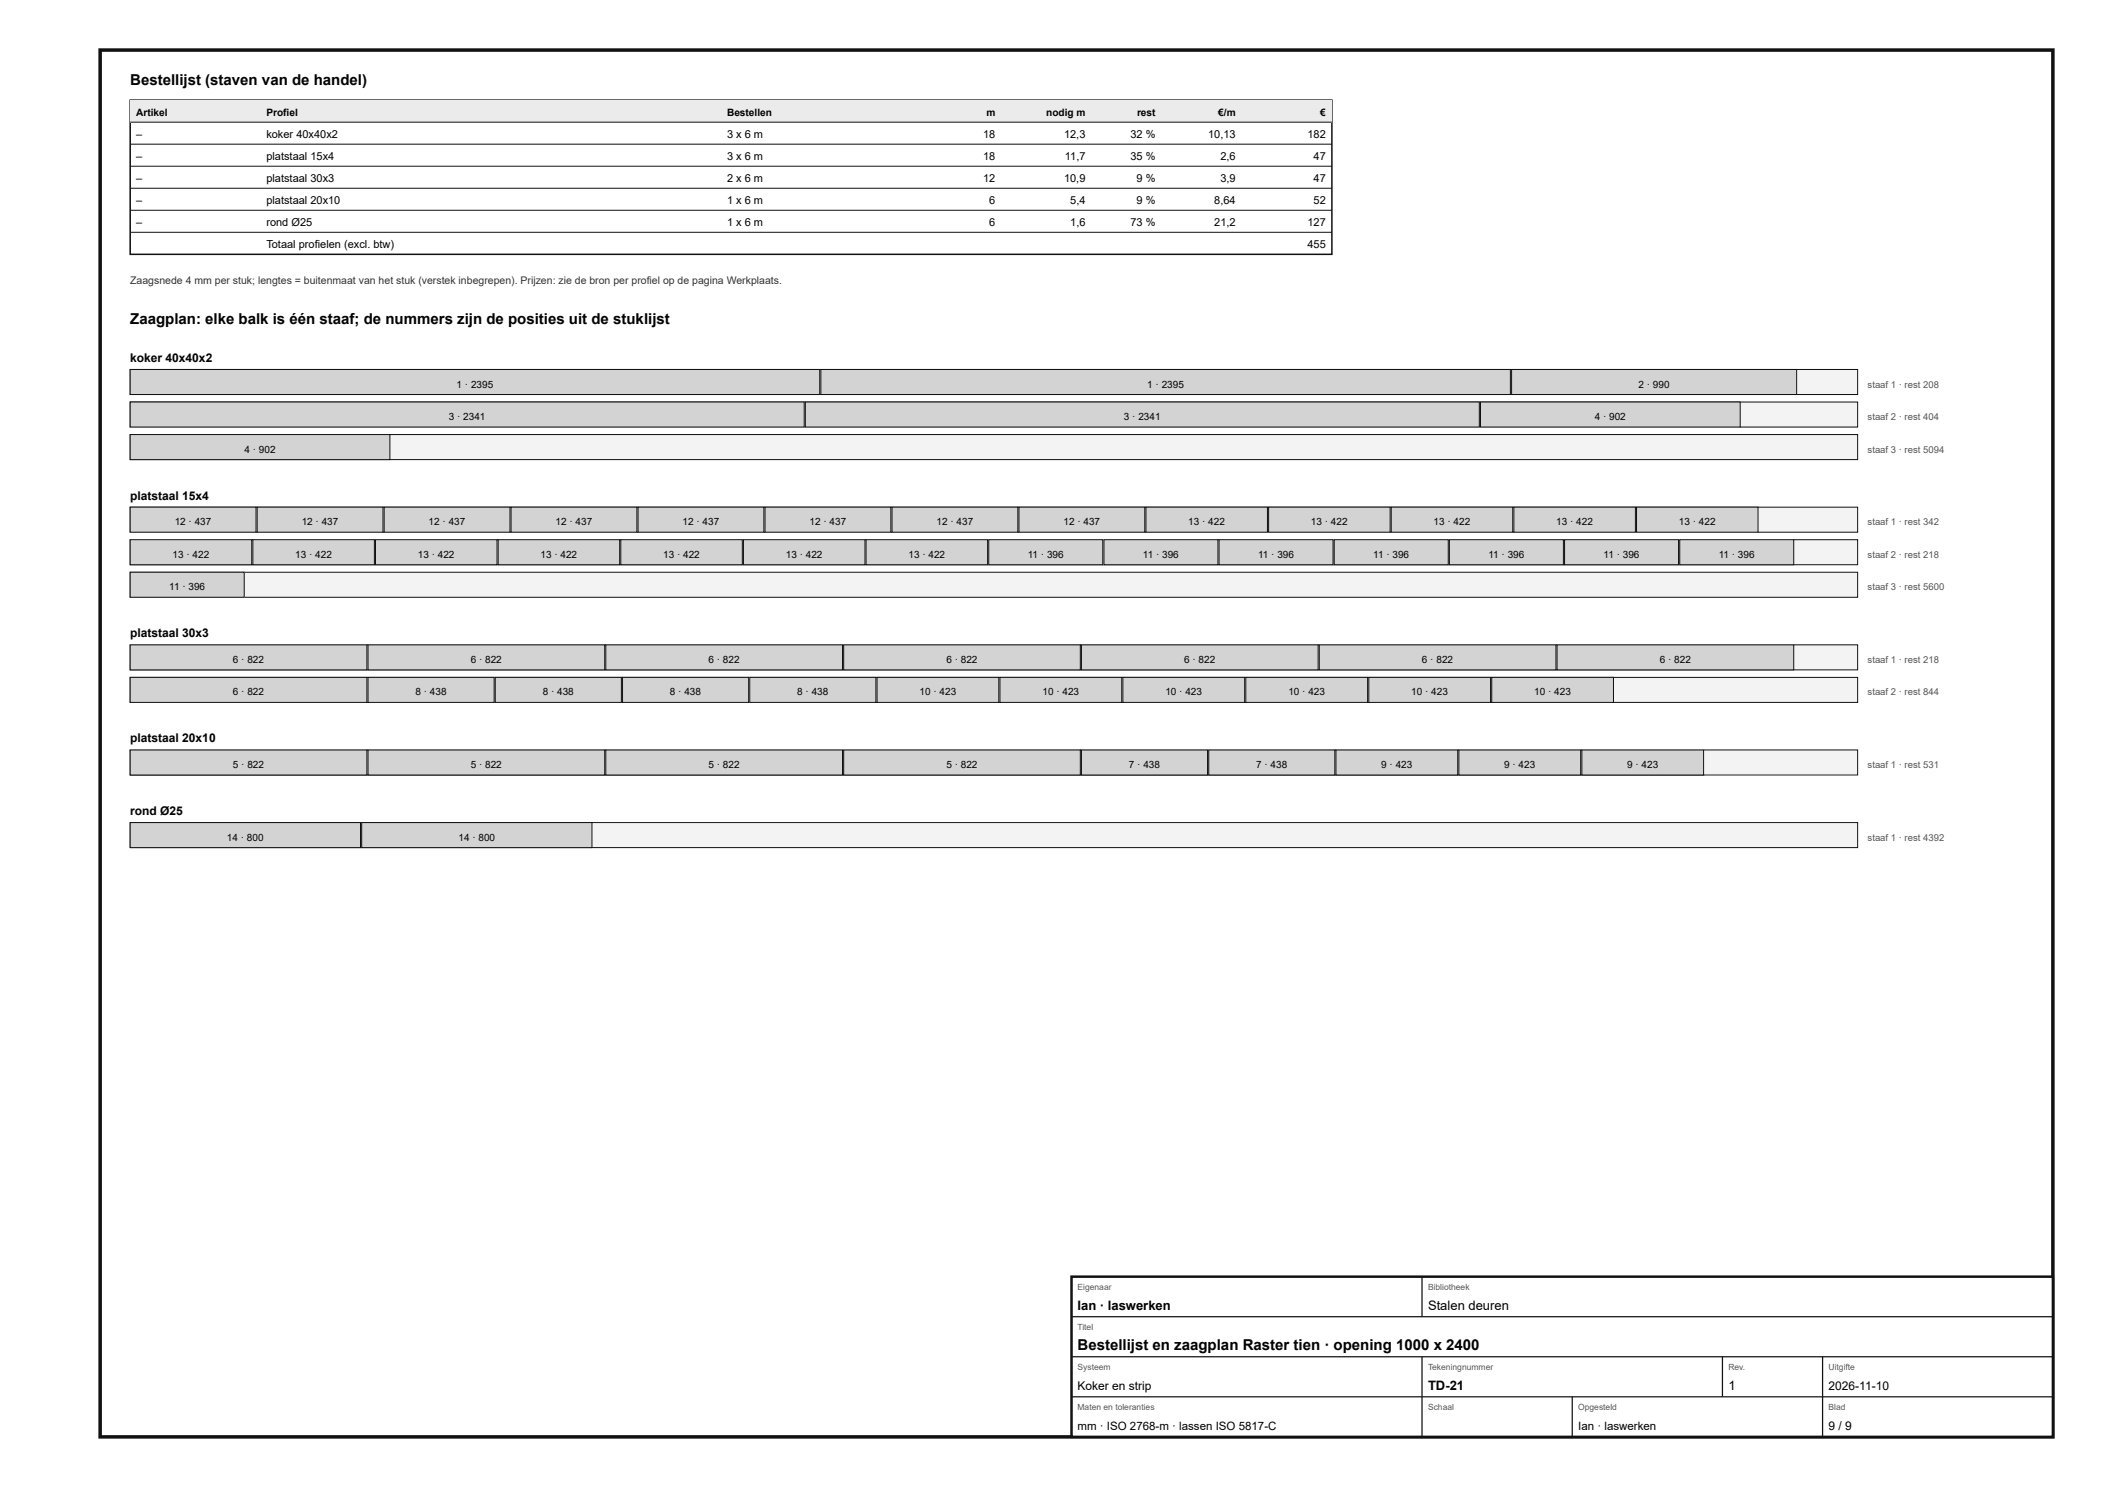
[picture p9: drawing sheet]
<svg xmlns="http://www.w3.org/2000/svg" width="420mm" height="297mm" viewBox="0 0 420 297" stroke-linecap="round" stroke-linejoin="round" font-family="sans-serif">
<defs><g id="words">
<g font-size="3">
<text x="26" y="17">Bestellijst (staven van de handel)</text>
<text x="26" y="64.8">Zaagplan: elke balk is één staaf; de nummers zijn de posities uit de stuklijst</text>
<text x="215.2" y="269.6">Bestellijst en zaagplan Raster tien · opening 1000 x 2400</text>
</g>
<g font-size="2.6">
<text x="215.2" y="261.6">Ian · laswerken</text>
<text x="285.2" y="261.6">Stalen deuren</text>
<text x="285.2" y="277.6">TD-21</text>
<text x="345.2" y="277.6">1</text>
</g>
<g font-size="2.4">
<text x="26" y="72.3">koker 40x40x2</text>
<text x="26" y="99.8">platstaal 15x4</text>
<text x="26" y="127.3">platstaal 30x3</text>
<text x="26" y="148.3">platstaal 20x10</text>
<text x="26" y="162.8">rond Ø25</text>
<text x="215.2" y="277.6">Koker en strip</text>
<text x="365.2" y="277.6">2026-11-10</text>
<text x="365.2" y="285.6">9 / 9</text>
</g>
<g font-size="2.3">
<text x="215.2" y="285.6">mm · ISO 2768-m · lassen ISO 5817-C</text>
<text x="315.2" y="285.6">Ian · laswerken</text>
</g>
<g font-size="2.2">
<text x="27.2" y="27.5">–</text>
<text x="53.2" y="27.5">koker 40x40x2</text>
<text x="145.2" y="27.5">3 x 6 m</text>
<text x="196.3" y="27.5">18</text>
<text x="212.5" y="27.5">12,3</text>
<text x="225.8" y="27.5">32 %</text>
<text x="241.3" y="27.5">10,13</text>
<text x="261.1" y="27.5">182</text>
<text x="27.2" y="31.9">–</text>
<text x="53.2" y="31.9">platstaal 15x4</text>
<text x="145.2" y="31.9">3 x 6 m</text>
<text x="196.3" y="31.9">18</text>
<text x="212.7" y="31.9">11,7</text>
<text x="225.8" y="31.9">35 %</text>
<text x="243.7" y="31.9">2,6</text>
<text x="262.3" y="31.9">47</text>
<text x="27.2" y="36.3">–</text>
<text x="27.2" y="40.7">–</text>
<text x="53.2" y="36.3">platstaal 30x3</text>
<text x="53.2" y="40.7">platstaal 20x10</text>
<text x="145.2" y="36.3">2 x 6 m</text>
<text x="145.2" y="40.7">1 x 6 m</text>
<text x="196.3" y="36.3">12</text>
<text x="197.6" y="40.7">6</text>
<text x="212.5" y="36.3">10,9</text>
<text x="213.7" y="40.7">5,4</text>
<text x="227" y="36.3">9 %</text>
<text x="227" y="40.7">9 %</text>
<text x="242.5" y="40.7">8,64</text>
<text x="243.7" y="36.3">3,9</text>
<text x="262.3" y="36.3">47</text>
<text x="262.3" y="40.7">52</text>
<text x="27.2" y="45.1">–</text>
<text x="53.2" y="45.1">rond Ø25</text>
<text x="145.2" y="45.1">1 x 6 m</text>
<text x="197.6" y="45.1">6</text>
<text x="213.7" y="45.1">1,6</text>
<text x="225.8" y="45.1">73 %</text>
<text x="242.5" y="45.1">21,2</text>
<text x="261.1" y="45.1">127</text>
<text x="53.2" y="49.5">Totaal profielen (excl. btw)</text>
<text x="261.1" y="49.5">455</text>
</g>
<text font-size="2.1" fill="#333" x="26" y="56.8">Zaagsnede 4 mm per stuk; lengtes = buitenmaat van het stuk (verstek inbegrepen). Prijzen: zie de bron per profiel op de pagina Werkplaats.</text>
<g font-size="2">
<text x="27.2" y="23.1">Artikel</text>
<text x="53.2" y="23.1">Profiel</text>
<text x="145.2" y="23.1">Bestellen</text>
<text x="197" y="23.1">m</text>
<text x="208.9" y="23.1">nodig m</text>
<text x="227.1" y="23.1">rest</text>
<text x="243.3" y="23.1">€/m</text>
<text x="263.7" y="23.1">€</text>
<text x="91.2" y="77.4">1 · 2395</text>
<text x="229.1" y="77.4">1 · 2395</text>
<text x="327.2" y="77.4">2 · 990</text>
<text x="89.6" y="83.9">3 · 2341</text>
<text x="224.5" y="83.9">3 · 2341</text>
<text x="318.5" y="83.9">4 · 902</text>
<text x="48.8" y="90.4">4 · 902</text>
<text x="34.9" y="104.9">12 · 437</text>
<text x="60.3" y="104.9">12 · 437</text>
<text x="85.6" y="104.9">12 · 437</text>
<text x="111" y="104.9">12 · 437</text>
<text x="136.3" y="104.9">12 · 437</text>
<text x="161.7" y="104.9">12 · 437</text>
<text x="187" y="104.9">12 · 437</text>
<text x="212.4" y="104.9">12 · 437</text>
<text x="237.3" y="104.9">13 · 422</text>
<text x="261.8" y="104.9">13 · 422</text>
<text x="286.3" y="104.9">13 · 422</text>
<text x="310.8" y="104.9">13 · 422</text>
<text x="335.3" y="104.9">13 · 422</text>
<text x="34.5" y="111.4">13 · 422</text>
<text x="59" y="111.4">13 · 422</text>
<text x="83.5" y="111.4">13 · 422</text>
<text x="107.9" y="111.4">13 · 422</text>
<text x="132.4" y="111.4">13 · 422</text>
<text x="156.9" y="111.4">13 · 422</text>
<text x="181.4" y="111.4">13 · 422</text>
<text x="205.3" y="111.4">11 · 396</text>
<text x="228.3" y="111.4">11 · 396</text>
<text x="251.3" y="111.4">11 · 396</text>
<text x="274.3" y="111.4">11 · 396</text>
<text x="297.3" y="111.4">11 · 396</text>
<text x="320.3" y="111.4">11 · 396</text>
<text x="343.3" y="111.4">11 · 396</text>
<text x="33.8" y="117.9">11 · 396</text>
<text x="46.5" y="132.4">6 · 822</text>
<text x="94" y="132.4">6 · 822</text>
<text x="141.5" y="132.4">6 · 822</text>
<text x="189" y="132.4">6 · 822</text>
<text x="236.5" y="132.4">6 · 822</text>
<text x="284" y="132.4">6 · 822</text>
<text x="331.5" y="132.4">6 · 822</text>
<text x="46.5" y="138.9">6 · 822</text>
<text x="83" y="138.9">8 · 438</text>
<text x="108.4" y="138.9">8 · 438</text>
<text x="133.8" y="138.9">8 · 438</text>
<text x="159.2" y="138.9">8 · 438</text>
<text x="183.6" y="138.9">10 · 423</text>
<text x="208.2" y="138.9">10 · 423</text>
<text x="232.8" y="138.9">10 · 423</text>
<text x="257.3" y="138.9">10 · 423</text>
<text x="281.9" y="138.9">10 · 423</text>
<text x="306.4" y="138.9">10 · 423</text>
<text x="46.5" y="153.4">5 · 822</text>
<text x="94" y="153.4">5 · 822</text>
<text x="141.5" y="153.4">5 · 822</text>
<text x="189" y="153.4">5 · 822</text>
<text x="225.5" y="153.4">7 · 438</text>
<text x="250.9" y="153.4">7 · 438</text>
<text x="275.9" y="153.4">9 · 423</text>
<text x="300.4" y="153.4">9 · 423</text>
<text x="325" y="153.4">9 · 423</text>
<text x="45.3" y="167.9">14 · 800</text>
<text x="91.6" y="167.9">14 · 800</text>
</g>
<g font-size="1.9" fill="#555">
<text x="373" y="77.4">staaf 1 · rest 208</text>
<text x="373" y="83.9">staaf 2 · rest 404</text>
<text x="373" y="90.4">staaf 3 · rest 5094</text>
<text x="373" y="104.9">staaf 1 · rest 342</text>
<text x="373" y="111.4">staaf 2 · rest 218</text>
<text x="373" y="117.9">staaf 3 · rest 5600</text>
<text x="373" y="132.4">staaf 1 · rest 218</text>
<text x="373" y="138.9">staaf 2 · rest 844</text>
<text x="373" y="153.4">staaf 1 · rest 531</text>
<text x="373" y="167.9">staaf 1 · rest 4392</text>
</g>
<g font-size="1.7" fill="#555">
<text x="215.2" y="257.6">Eigenaar</text>
<text x="285.2" y="257.6">Bibliotheek</text>
<text x="215.2" y="265.6">Titel</text>
<text x="215.2" y="273.6">Systeem</text>
<text x="285.2" y="273.6">Tekeningnummer</text>
<text x="345.2" y="273.6">Rev.</text>
<text x="365.2" y="273.6">Uitgifte</text>
<text x="215.2" y="281.6">Maten en toleranties</text>
<text x="285.2" y="281.6">Schaal</text>
<text x="315.2" y="281.6">Opgesteld</text>
<text x="365.2" y="281.6">Blad</text>
</g>
</g></defs>
<path d="M20 10h390v277h-390z" fill="none" stroke="#111" stroke-width=".7" stroke-linecap="butt"/>
<path d="M26 20h240v30.8h-240z" fill="none" stroke="#111" stroke-width=".3"/>
<path d="M26 20h240v4.4h-240z" fill="#e9ecee"/>
<path d="M26 24.4h240M26 28.8h240M26 33.2h240M26 37.6h240M26 42h240M26 46.4h240" fill="none" stroke="#111" stroke-width=".2"/>
<path d="M26 73.8h345v5h-345z" fill="#f2f3f3"/>
<path d="M26 73.8h345v5h-345z" fill="none" stroke="#111" stroke-width=".2"/>
<path d="M26 73.8h137.7v5h-137.7z" fill="#cfd4d7"/>
<path d="M26 73.8h137.7v5h-137.7z" fill="none" stroke="#111" stroke-width=".2"/>
<path d="M163.9 73.8h137.7v5h-137.7z" fill="#cfd4d7"/>
<path d="M163.9 73.8h137.7v5h-137.7z" fill="none" stroke="#111" stroke-width=".2"/>
<path d="M301.9 73.8h56.9v5h-56.9z" fill="#cfd4d7"/>
<path d="M301.9 73.8h56.9v5h-56.9z" fill="none" stroke="#111" stroke-width=".2"/>
<path d="M26 80.3h345v5h-345z" fill="#f2f3f3"/>
<path d="M26 80.3h345v5h-345z" fill="none" stroke="#111" stroke-width=".2"/>
<path d="M26 80.3h134.6v5h-134.6z" fill="#cfd4d7"/>
<path d="M26 80.3h134.6v5h-134.6z" fill="none" stroke="#111" stroke-width=".2"/>
<path d="M160.8 80.3h134.6v5h-134.6z" fill="#cfd4d7"/>
<path d="M160.8 80.3h134.6v5h-134.6z" fill="none" stroke="#111" stroke-width=".2"/>
<path d="M295.7 80.3h51.8v5h-51.8z" fill="#cfd4d7"/>
<path d="M295.7 80.3h51.8v5h-51.8z" fill="none" stroke="#111" stroke-width=".2"/>
<path d="M26 86.8h345v5h-345z" fill="#f2f3f3"/>
<path d="M26 86.8h345v5h-345z" fill="none" stroke="#111" stroke-width=".2"/>
<path d="M26 86.8h51.9v5h-51.9z" fill="#cfd4d7"/>
<path d="M26 86.8h51.9v5h-51.9z" fill="none" stroke="#111" stroke-width=".2"/>
<path d="M26 101.3h345v5h-345z" fill="#f2f3f3"/>
<path d="M26 101.3h345v5h-345z" fill="none" stroke="#111" stroke-width=".2"/>
<path d="M26 101.3h25.1v5h-25.1z" fill="#cfd4d7"/>
<path d="M26 101.3h25.1v5h-25.1z" fill="none" stroke="#111" stroke-width=".2"/>
<path d="M51.4 101.3h25.1v5h-25.1z" fill="#cfd4d7"/>
<path d="M51.4 101.3h25.1v5h-25.1z" fill="none" stroke="#111" stroke-width=".2"/>
<path d="M76.7 101.3h25.1v5h-25.1z" fill="#cfd4d7"/>
<path d="M76.7 101.3h25.1v5h-25.1z" fill="none" stroke="#111" stroke-width=".2"/>
<path d="M102.1 101.3h25.1v5h-25.1z" fill="#cfd4d7"/>
<path d="M102.1 101.3h25.1v5h-25.1z" fill="none" stroke="#111" stroke-width=".2"/>
<path d="M127.4 101.3h25.2v5h-25.2z" fill="#cfd4d7"/>
<path d="M127.4 101.3h25.2v5h-25.2z" fill="none" stroke="#111" stroke-width=".2"/>
<path d="M152.8 101.3h25.1v5h-25.1z" fill="#cfd4d7"/>
<path d="M152.8 101.3h25.1v5h-25.1z" fill="none" stroke="#111" stroke-width=".2"/>
<path d="M178.1 101.3h25.2v5h-25.2z" fill="#cfd4d7"/>
<path d="M178.1 101.3h25.2v5h-25.2z" fill="none" stroke="#111" stroke-width=".2"/>
<path d="M203.5 101.3h25.1v5h-25.1z" fill="#cfd4d7"/>
<path d="M203.5 101.3h25.1v5h-25.1z" fill="none" stroke="#111" stroke-width=".2"/>
<path d="M228.9 101.3h24.2v5h-24.2z" fill="#cfd4d7"/>
<path d="M228.9 101.3h24.2v5h-24.2z" fill="none" stroke="#111" stroke-width=".2"/>
<path d="M253.4 101.3h24.2v5h-24.2z" fill="#cfd4d7"/>
<path d="M253.4 101.3h24.2v5h-24.2z" fill="none" stroke="#111" stroke-width=".2"/>
<path d="M277.8 101.3h24.3v5h-24.3z" fill="#cfd4d7"/>
<path d="M277.8 101.3h24.3v5h-24.3z" fill="none" stroke="#111" stroke-width=".2"/>
<path d="M302.3 101.3h24.3v5h-24.3z" fill="#cfd4d7"/>
<path d="M302.3 101.3h24.3v5h-24.3z" fill="none" stroke="#111" stroke-width=".2"/>
<path d="M326.8 101.3h24.3v5h-24.3z" fill="#cfd4d7"/>
<path d="M326.8 101.3h24.3v5h-24.3z" fill="none" stroke="#111" stroke-width=".2"/>
<path d="M26 107.8h345v5h-345z" fill="#f2f3f3"/>
<path d="M26 107.8h345v5h-345z" fill="none" stroke="#111" stroke-width=".2"/>
<path d="M26 107.8h24.3v5h-24.3z" fill="#cfd4d7"/>
<path d="M26 107.8h24.3v5h-24.3z" fill="none" stroke="#111" stroke-width=".2"/>
<path d="M50.5 107.8h24.3v5h-24.3z" fill="#cfd4d7"/>
<path d="M50.5 107.8h24.3v5h-24.3z" fill="none" stroke="#111" stroke-width=".2"/>
<path d="M75 107.8h24.3v5h-24.3z" fill="#cfd4d7"/>
<path d="M75 107.8h24.3v5h-24.3z" fill="none" stroke="#111" stroke-width=".2"/>
<path d="M99.5 107.8h24.3v5h-24.3z" fill="#cfd4d7"/>
<path d="M99.5 107.8h24.3v5h-24.3z" fill="none" stroke="#111" stroke-width=".2"/>
<path d="M124 107.8h24.2v5h-24.2z" fill="#cfd4d7"/>
<path d="M124 107.8h24.2v5h-24.2z" fill="none" stroke="#111" stroke-width=".2"/>
<path d="M148.5 107.8h24.2v5h-24.2z" fill="#cfd4d7"/>
<path d="M148.5 107.8h24.2v5h-24.2z" fill="none" stroke="#111" stroke-width=".2"/>
<path d="M173 107.8h24.2v5h-24.2z" fill="#cfd4d7"/>
<path d="M173 107.8h24.2v5h-24.2z" fill="none" stroke="#111" stroke-width=".2"/>
<path d="M197.5 107.8h22.7v5h-22.7z" fill="#cfd4d7"/>
<path d="M197.5 107.8h22.7v5h-22.7z" fill="none" stroke="#111" stroke-width=".2"/>
<path d="M220.5 107.8h22.7v5h-22.7z" fill="#cfd4d7"/>
<path d="M220.5 107.8h22.7v5h-22.7z" fill="none" stroke="#111" stroke-width=".2"/>
<path d="M243.5 107.8h22.7v5h-22.7z" fill="#cfd4d7"/>
<path d="M243.5 107.8h22.7v5h-22.7z" fill="none" stroke="#111" stroke-width=".2"/>
<path d="M266.5 107.8h22.7v5h-22.7z" fill="#cfd4d7"/>
<path d="M266.5 107.8h22.7v5h-22.7z" fill="none" stroke="#111" stroke-width=".2"/>
<path d="M289.5 107.8h22.7v5h-22.7z" fill="#cfd4d7"/>
<path d="M289.5 107.8h22.7v5h-22.7z" fill="none" stroke="#111" stroke-width=".2"/>
<path d="M312.5 107.8h22.7v5h-22.7z" fill="#cfd4d7"/>
<path d="M312.5 107.8h22.7v5h-22.7z" fill="none" stroke="#111" stroke-width=".2"/>
<path d="M335.5 107.8h22.7v5h-22.7z" fill="#cfd4d7"/>
<path d="M335.5 107.8h22.7v5h-22.7z" fill="none" stroke="#111" stroke-width=".2"/>
<path d="M26 114.3h345v5h-345z" fill="#f2f3f3"/>
<path d="M26 114.3h345v5h-345z" fill="none" stroke="#111" stroke-width=".2"/>
<path d="M26 114.3h22.8v5h-22.8z" fill="#cfd4d7"/>
<path d="M26 114.3h22.8v5h-22.8z" fill="none" stroke="#111" stroke-width=".2"/>
<path d="M26 128.8h345v5h-345z" fill="#f2f3f3"/>
<path d="M26 128.8h345v5h-345z" fill="none" stroke="#111" stroke-width=".2"/>
<path d="M26 128.8h47.3v5h-47.3z" fill="#cfd4d7"/>
<path d="M26 128.8h47.3v5h-47.3z" fill="none" stroke="#111" stroke-width=".2"/>
<path d="M73.5 128.8h47.3v5h-47.3z" fill="#cfd4d7"/>
<path d="M73.5 128.8h47.3v5h-47.3z" fill="none" stroke="#111" stroke-width=".2"/>
<path d="M121 128.8h47.3v5h-47.3z" fill="#cfd4d7"/>
<path d="M121 128.8h47.3v5h-47.3z" fill="none" stroke="#111" stroke-width=".2"/>
<path d="M168.5 128.8h47.3v5h-47.3z" fill="#cfd4d7"/>
<path d="M168.5 128.8h47.3v5h-47.3z" fill="none" stroke="#111" stroke-width=".2"/>
<path d="M216 128.8h47.2v5h-47.2z" fill="#cfd4d7"/>
<path d="M216 128.8h47.2v5h-47.2z" fill="none" stroke="#111" stroke-width=".2"/>
<path d="M263.5 128.8h47.2v5h-47.2z" fill="#cfd4d7"/>
<path d="M263.5 128.8h47.2v5h-47.2z" fill="none" stroke="#111" stroke-width=".2"/>
<path d="M311 128.8h47.2v5h-47.2z" fill="#cfd4d7"/>
<path d="M311 128.8h47.2v5h-47.2z" fill="none" stroke="#111" stroke-width=".2"/>
<path d="M26 135.3h345v5h-345z" fill="#f2f3f3"/>
<path d="M26 135.3h345v5h-345z" fill="none" stroke="#111" stroke-width=".2"/>
<path d="M26 135.3h47.3v5h-47.3z" fill="#cfd4d7"/>
<path d="M26 135.3h47.3v5h-47.3z" fill="none" stroke="#111" stroke-width=".2"/>
<path d="M73.5 135.3h25.2v5h-25.2z" fill="#cfd4d7"/>
<path d="M73.5 135.3h25.2v5h-25.2z" fill="none" stroke="#111" stroke-width=".2"/>
<path d="M98.9 135.3h25.2v5h-25.2z" fill="#cfd4d7"/>
<path d="M98.9 135.3h25.2v5h-25.2z" fill="none" stroke="#111" stroke-width=".2"/>
<path d="M124.3 135.3h25.2v5h-25.2z" fill="#cfd4d7"/>
<path d="M124.3 135.3h25.2v5h-25.2z" fill="none" stroke="#111" stroke-width=".2"/>
<path d="M149.7 135.3h25.2v5h-25.2z" fill="#cfd4d7"/>
<path d="M149.7 135.3h25.2v5h-25.2z" fill="none" stroke="#111" stroke-width=".2"/>
<path d="M175.2 135.3h24.3v5h-24.3z" fill="#cfd4d7"/>
<path d="M175.2 135.3h24.3v5h-24.3z" fill="none" stroke="#111" stroke-width=".2"/>
<path d="M199.7 135.3h24.3v5h-24.3z" fill="#cfd4d7"/>
<path d="M199.7 135.3h24.3v5h-24.3z" fill="none" stroke="#111" stroke-width=".2"/>
<path d="M224.3 135.3h24.3v5h-24.3z" fill="#cfd4d7"/>
<path d="M224.3 135.3h24.3v5h-24.3z" fill="none" stroke="#111" stroke-width=".2"/>
<path d="M248.8 135.3h24.3v5h-24.3z" fill="#cfd4d7"/>
<path d="M248.8 135.3h24.3v5h-24.3z" fill="none" stroke="#111" stroke-width=".2"/>
<path d="M273.4 135.3h24.3v5h-24.3z" fill="#cfd4d7"/>
<path d="M273.4 135.3h24.3v5h-24.3z" fill="none" stroke="#111" stroke-width=".2"/>
<path d="M297.9 135.3h24.3v5h-24.3z" fill="#cfd4d7"/>
<path d="M297.9 135.3h24.3v5h-24.3z" fill="none" stroke="#111" stroke-width=".2"/>
<path d="M26 149.8h345v5h-345z" fill="#f2f3f3"/>
<path d="M26 149.8h345v5h-345z" fill="none" stroke="#111" stroke-width=".2"/>
<path d="M26 149.8h47.3v5h-47.3z" fill="#cfd4d7"/>
<path d="M26 149.8h47.3v5h-47.3z" fill="none" stroke="#111" stroke-width=".2"/>
<path d="M73.5 149.8h47.3v5h-47.3z" fill="#cfd4d7"/>
<path d="M73.5 149.8h47.3v5h-47.3z" fill="none" stroke="#111" stroke-width=".2"/>
<path d="M121 149.8h47.3v5h-47.3z" fill="#cfd4d7"/>
<path d="M121 149.8h47.3v5h-47.3z" fill="none" stroke="#111" stroke-width=".2"/>
<path d="M168.5 149.8h47.3v5h-47.3z" fill="#cfd4d7"/>
<path d="M168.5 149.8h47.3v5h-47.3z" fill="none" stroke="#111" stroke-width=".2"/>
<path d="M216 149.8h25.2v5h-25.2z" fill="#cfd4d7"/>
<path d="M216 149.8h25.2v5h-25.2z" fill="none" stroke="#111" stroke-width=".2"/>
<path d="M241.4 149.8h25.2v5h-25.2z" fill="#cfd4d7"/>
<path d="M241.4 149.8h25.2v5h-25.2z" fill="none" stroke="#111" stroke-width=".2"/>
<path d="M266.8 149.8h24.3v5h-24.3z" fill="#cfd4d7"/>
<path d="M266.8 149.8h24.3v5h-24.3z" fill="none" stroke="#111" stroke-width=".2"/>
<path d="M291.4 149.8h24.3v5h-24.3z" fill="#cfd4d7"/>
<path d="M291.4 149.8h24.3v5h-24.3z" fill="none" stroke="#111" stroke-width=".2"/>
<path d="M315.9 149.8h24.3v5h-24.3z" fill="#cfd4d7"/>
<path d="M315.9 149.8h24.3v5h-24.3z" fill="none" stroke="#111" stroke-width=".2"/>
<path d="M26 164.3h345v5h-345z" fill="#f2f3f3"/>
<path d="M26 164.3h345v5h-345z" fill="none" stroke="#111" stroke-width=".2"/>
<path d="M26 164.3h46v5h-46z" fill="#cfd4d7"/>
<path d="M26 164.3h46v5h-46z" fill="none" stroke="#111" stroke-width=".2"/>
<path d="M72.2 164.3h46v5h-46z" fill="#cfd4d7"/>
<path d="M72.2 164.3h46v5h-46z" fill="none" stroke="#111" stroke-width=".2"/>
<path d="M214 255h196v32h-196z" fill="#fff"/>
<path d="M214 255h196v32h-196z" fill="none" stroke="#111" stroke-width=".5"/>
<path d="M284 255v8M214 263h196M214 271h196M214 279h196M284 271v16M314 279v8M344 271v8M364 271v16" fill="none" stroke="#111" stroke-width=".25"/>
<use href="#words"/>
</svg>
